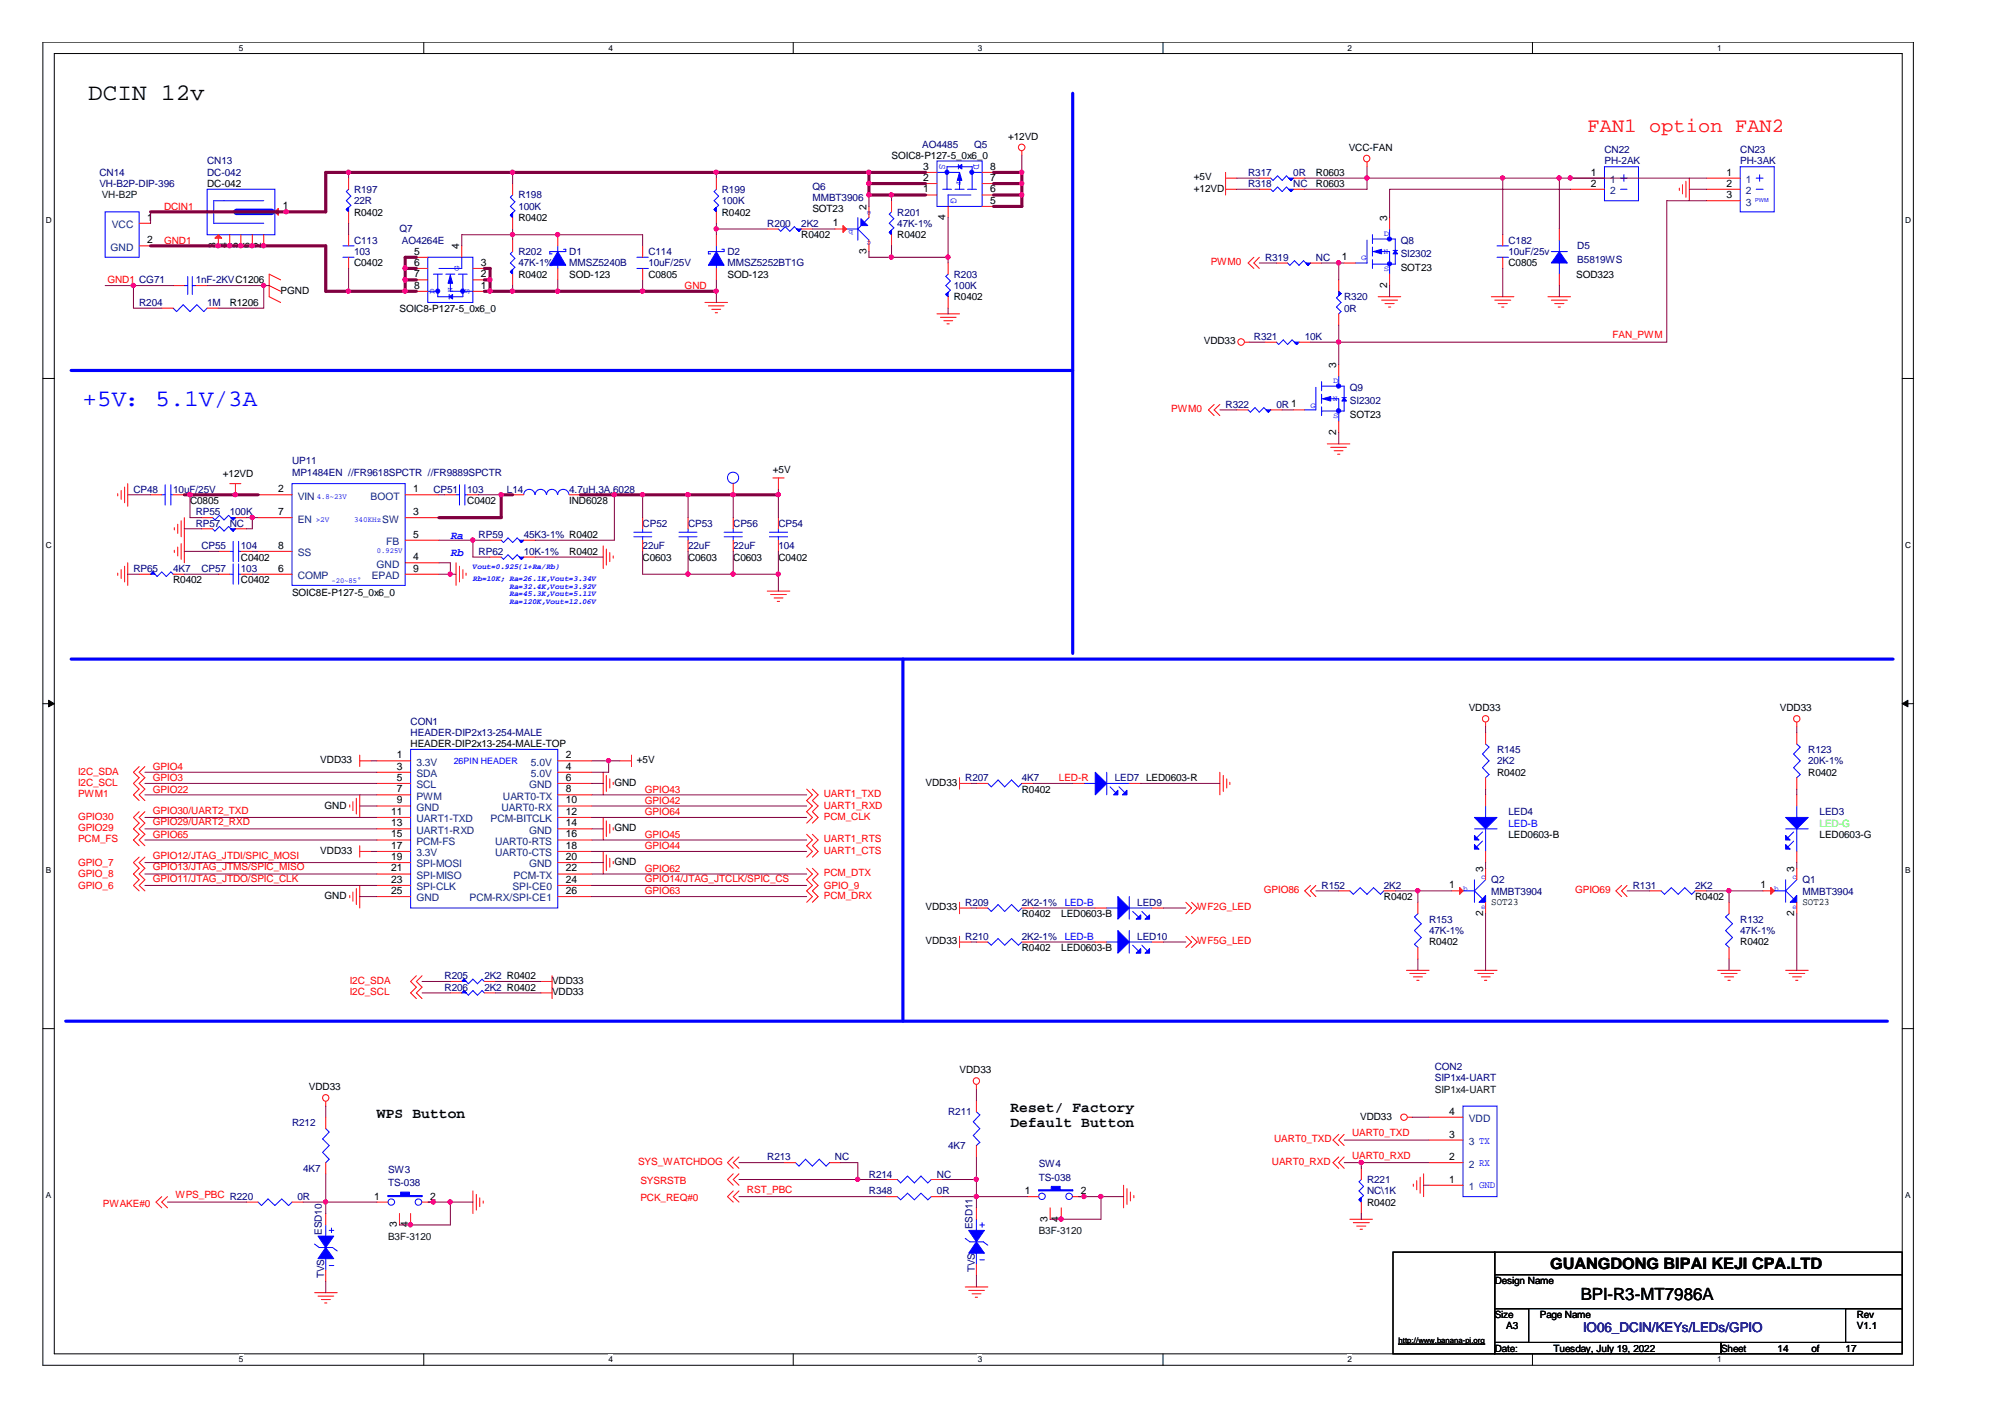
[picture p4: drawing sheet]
<svg xmlns="http://www.w3.org/2000/svg" width="297mm" height="210mm" viewBox="0 0 297 210" stroke-linecap="round" stroke-linejoin="round" font-family="sans-serif">
<defs><g id="words">
<text font-size="3.5" x="13.1" y="14.9">DCIN 12v</text>
<text font-size="3.5" fill="#00f" x="12.2" y="60.1">+5V：5.1V/3A</text>
<text font-size="3" fill="#f00" x="235.2" y="19.6">FAN1 option FAN2</text>
<text font-size="2.5" x="234.2" y="192.5">BPI-R3-MT7986A</text>
<text font-size="2.3" x="229.7" y="188">GUANGDONG BIPAI KEJI CPA.LTD</text>
<g font-size="2.2">
<text x="55.8" y="165.6">WPS Button</text>
<text x="149.7" y="164.8">Reset/ Factory</text>
<text x="149.7" y="166.9">Default Button</text>
</g>
<text font-size="2" fill="#000080" x="234.5" y="197.3">IO06_DCIN/KEYs/LEDs/GPIO</text>
<g font-size="1.7" fill="#00f">
<text x="66.7" y="82.3">Rb</text>
<text x="66.7" y="79.8">Ra</text>
</g>
<g font-size="1.5">
<text x="132.1" y="23.6">SOIC8-P127-5_0x6_0</text>
<text x="149.4" y="20.7">+12VD</text>
<text x="199.8" y="22.4">VCC-FAN</text>
<text x="30.7" y="27.7">DC-042</text>
<text x="136.8" y="28.5">1</text>
<text x="136.8" y="26.8">2</text>
<text x="136.8" y="25.2">3</text>
<text x="146.7" y="28.5">6</text>
<text x="146.7" y="26.8">7</text>
<text x="146.7" y="25.2">8</text>
<text x="176.9" y="26.7">+5V</text>
<text x="176.9" y="28.4">+12VD</text>
<text x="194.9" y="26">R0603</text>
<text x="194.9" y="27.7">R0603</text>
<text x="235.7" y="26">1</text>
<text x="235.7" y="27.7">2</text>
<text x="255.8" y="26">1</text>
<text x="255.8" y="27.7">2</text>
<text x="255.8" y="29.4">3</text>
<text x="21.8" y="32.7">1</text>
<text x="41.9" y="31">1</text>
<text x="52.5" y="31.9">R0402</text>
<text x="76.8" y="32.7">R0402</text>
<text x="106.9" y="31.9">R0402</text>
<text x="118.7" y="35.3">R0402</text>
<text x="120.4" y="31.4">SOT23</text>
<text x="123.4" y="33.5">1</text>
<text x="128.4" y="31" transform="rotate(-90 128.4 31)">2</text>
<text x="132.9" y="35.3">R0402</text>
<text x="140.1" y="32.6" transform="rotate(-90 140.1 32.6)">4</text>
<text x="146.7" y="30.2">5</text>
<text x="205.5" y="32.7" transform="rotate(-90 205.5 32.7)">3</text>
<text x="21.8" y="36">2</text>
<text x="32" y="36.8" transform="rotate(-90 32 36.8)">3</text>
<text x="33.7" y="36.8" transform="rotate(-90 33.7 36.8)">4</text>
<text x="35.3" y="36.8" transform="rotate(-90 35.3 36.8)">5</text>
<text x="37" y="36.8" transform="rotate(-90 37 36.8)">6</text>
<text x="38.7" y="36.8" transform="rotate(-90 38.7 36.8)">2</text>
<text x="52.5" y="39.5">C0402</text>
<text x="61.3" y="37.7">5</text>
<text x="61.3" y="39.4">6</text>
<text x="61.3" y="41.1">7</text>
<text x="68" y="36.9" transform="rotate(-90 68 36.9)">4</text>
<text x="71.2" y="41.1">2</text>
<text x="71.2" y="39.4">3</text>
<text x="76.8" y="41.1">R0402</text>
<text x="84.3" y="41.1">SOD-123</text>
<text x="96.1" y="41.1">C0805</text>
<text x="107.8" y="41.1">SOD-123</text>
<text x="128.4" y="37.6" transform="rotate(-90 128.4 37.6)">3</text>
<text x="198.8" y="38.6">1</text>
<text x="207.5" y="40.1">SOT23</text>
<text x="223.5" y="39.5">C0805</text>
<text x="233.5" y="41.1">SOD323</text>
<text x="34" y="45.3">R1206</text>
<text x="41.6" y="43.5">PGND</text>
<text x="59.2" y="46.2">SOIC8-P127-5_0x6_0</text>
<text x="61.3" y="42.8">8</text>
<text x="71.2" y="42.8">1</text>
<text x="141.3" y="44.5">R0402</text>
<text x="205.5" y="42.6" transform="rotate(-90 205.5 42.6)">2</text>
<text x="178.4" y="51">VDD33</text>
<text x="198" y="54.5" transform="rotate(-90 198 54.5)">3</text>
<text x="198" y="64.4" transform="rotate(-90 198 64.4)">2</text>
<text x="200" y="61.9">SOT23</text>
<text x="33" y="70.6">+12VD</text>
<text x="114.5" y="70.1">+5V</text>
<text x="28.2" y="74.6">C0805</text>
<text x="41.2" y="72.9">2</text>
<text x="41.2" y="76.3">7</text>
<text x="61.2" y="76.3">3</text>
<text x="61.2" y="72.9">1</text>
<text x="69.2" y="74.6">C0402</text>
<text x="84.3" y="74.6">IND6028</text>
<text x="35.7" y="83">C0402</text>
<text x="41.2" y="81.3">8</text>
<text x="61.2" y="79.6">5</text>
<text x="61.2" y="83">4</text>
<text x="84.3" y="82.2">R0402</text>
<text x="95.2" y="83">C0603</text>
<text x="101.9" y="83">C0603</text>
<text x="108.6" y="83">C0603</text>
<text x="115.3" y="83">C0402</text>
<text x="25.7" y="86.4">R0402</text>
<text x="35.7" y="86.4">C0402</text>
<text x="41.2" y="84.7">6</text>
<text x="43.3" y="88.2">SOIC8E-P127-5_0x6_0</text>
<text x="61.2" y="84.7">9</text>
<text x="217.6" y="105.3">VDD33</text>
<text x="263.7" y="105.3">VDD33</text>
<text x="47.5" y="113">VDD33</text>
<text x="58.8" y="112.3">1</text>
<text x="60.8" y="110.7">HEADER-DIP2x13-254-MALE-TOP</text>
<text x="83.8" y="112.3">2</text>
<text x="94.4" y="113">+5V</text>
<text x="48.1" y="119.8">GND</text>
<text x="58.8" y="114">3</text>
<text x="58.8" y="115.7">5</text>
<text x="58.8" y="117.4">7</text>
<text x="58.8" y="119">9</text>
<text x="83.8" y="117.4">8</text>
<text x="83.8" y="114">4</text>
<text x="83.8" y="115.7">6</text>
<text x="83.8" y="119">10</text>
<text x="91" y="116.4">GND</text>
<text x="137.1" y="116.4">VDD33</text>
<text x="151.4" y="117.4">R0402</text>
<text x="221.8" y="114.9">R0402</text>
<text x="267.9" y="114.9">R0402</text>
<text x="58" y="120.7">11</text>
<text x="58" y="122.4">13</text>
<text x="58" y="124.1">15</text>
<text x="58" y="125.7">17</text>
<text x="83.8" y="120.7">12</text>
<text x="83.8" y="122.4">14</text>
<text x="83.8" y="124.1">16</text>
<text x="83.8" y="125.7">18</text>
<text x="91" y="123.1">GND</text>
<text x="223.5" y="124.1">LED0603-B</text>
<text x="269.6" y="124.1">LED0603-G</text>
<text x="47.5" y="126.5">VDD33</text>
<text x="58" y="127.4">19</text>
<text x="58" y="129.1">21</text>
<text x="58" y="130.8">23</text>
<text x="83.8" y="127.4">20</text>
<text x="83.8" y="129.1">22</text>
<text x="83.8" y="130.8">24</text>
<text x="91" y="128.2">GND</text>
<text x="214.7" y="131.6">1</text>
<text x="219.7" y="129.1" transform="rotate(-90 219.7 129.1)">3</text>
<text x="260.8" y="131.6">1</text>
<text x="265.8" y="129.1" transform="rotate(-90 265.8 129.1)">3</text>
<text x="48.1" y="133.2">GND</text>
<text x="58" y="132.4">25</text>
<text x="83.8" y="132.4">26</text>
<text x="137.1" y="134.8">VDD33</text>
<text x="151.4" y="135.9">R0402</text>
<text x="157.2" y="135.9">LED0603-B</text>
<text x="205" y="133.3">R0402</text>
<text x="219.7" y="135.7" transform="rotate(-90 219.7 135.7)">2</text>
<text x="220.9" y="134">SOT23</text>
<text x="251.1" y="133.3">R0402</text>
<text x="265.8" y="135.7" transform="rotate(-90 265.8 135.7)">2</text>
<text x="267" y="134">SOT23</text>
<text x="137.1" y="139.9">VDD33</text>
<text x="151.4" y="140.9">R0402</text>
<text x="157.2" y="140.9">LED0603-B</text>
<text x="211.7" y="140.1">R0402</text>
<text x="257.8" y="140.1">R0402</text>
<text x="81.8" y="145.7">VDD33</text>
<text x="81.8" y="147.4">VDD33</text>
<text x="45.8" y="161.5">VDD33</text>
<text x="142.2" y="159">VDD33</text>
<text x="201.5" y="165.9">VDD33</text>
<text x="214.7" y="165.1">4</text>
<text x="214.7" y="171.8">2</text>
<text x="214.7" y="168.5">3</text>
<text x="55.5" y="177.7">1</text>
<text x="63.7" y="177.7">2</text>
<text x="151.8" y="176.9">1</text>
<text x="160.1" y="176.9">2</text>
<text x="202.5" y="178.6">R0402</text>
<text x="214.7" y="175.2">1</text>
<text x="58.8" y="181.8" transform="rotate(-90 58.8 181.8)">3</text>
<text x="60.5" y="181.8" transform="rotate(-90 60.5 181.8)">4</text>
<text x="155.2" y="180.9" transform="rotate(-90 155.2 180.9)">3</text>
<text x="156.8" y="180.9" transform="rotate(-90 156.8 180.9)">4</text>
<text x="221.4" y="190.2">Design Name</text>
<text x="221.4" y="195.2">Size</text>
<text x="223.1" y="196.9">A3</text>
<text x="228.1" y="195.2">Page Name</text>
<text x="275.1" y="195.2">Rev</text>
<text x="275.1" y="196.9">V1.1</text>
<text x="221.4" y="200.2">Date:</text>
<text x="230.2" y="200.2">Tuesday, July 19, 2022</text>
<text x="255" y="200.2">Sheet</text>
<text x="263.4" y="200.2">14</text>
<text x="268.4" y="200.2">of</text>
<text x="273.4" y="200.2">17</text>
</g>
<g font-size="1.5" fill="#000080">
<text x="136.6" y="21.9">AO4485</text>
<text x="144.3" y="21.9">Q5</text>
<text x="237.7" y="22.7">CN22</text>
<text x="257.8" y="22.7">CN23</text>
<text x="14.7" y="26">CN14</text>
<text x="14.7" y="27.7">VH-B2P-DIP-396</text>
<text x="30.7" y="24.4">CN13</text>
<text x="30.7" y="26">DC-042</text>
<text x="52.5" y="28.5">R197</text>
<text x="76.8" y="29.4">R198</text>
<text x="106.9" y="28.5">R199</text>
<text x="120.4" y="28.1">Q6</text>
<text x="120.4" y="29.7">MMBT3906</text>
<text x="184.9" y="26">R317</text>
<text x="184.9" y="27.7">R318</text>
<text x="191.6" y="26">0R</text>
<text x="191.6" y="27.7">NC</text>
<text x="237.7" y="24.4">PH-2AK</text>
<text x="257.8" y="24.4">PH-3AK</text>
<text x="52.5" y="30.2">22R</text>
<text x="59.2" y="34.4">Q7</text>
<text x="76.8" y="31.1">100K</text>
<text x="106.9" y="30.2">100K</text>
<text x="113.7" y="33.6">R200</text>
<text x="118.7" y="33.6">2K2</text>
<text x="132.9" y="31.9">R201</text>
<text x="132.9" y="33.6">47K-1%</text>
<text x="29" y="42">1nF-2KVC1206</text>
<text x="52.5" y="36.1">C113</text>
<text x="52.5" y="37.8">103</text>
<text x="59.5" y="36.1">AO4264E</text>
<text x="76.8" y="37.8">R202</text>
<text x="76.8" y="39.5">47K-1%</text>
<text x="84.3" y="37.8">D1</text>
<text x="84.3" y="39.5">MMSZ5240B</text>
<text x="96.1" y="37.8">C114</text>
<text x="96.1" y="39.5">10uF/25V</text>
<text x="107.8" y="37.8">D2</text>
<text x="107.8" y="39.5">MMSZ5252BT1G</text>
<text x="141.3" y="41.1">R203</text>
<text x="187.4" y="38.6">R319</text>
<text x="194.9" y="38.6">NC</text>
<text x="207.5" y="36.1">Q8</text>
<text x="207.5" y="38.1">SI2302</text>
<text x="223.5" y="36.1">C182</text>
<text x="223.5" y="37.8">10uF/25v</text>
<text x="233.7" y="36.9">D5</text>
<text x="233.7" y="39">B5819WS</text>
<text x="20.6" y="45.3">R204</text>
<text x="30.7" y="45.3">1M</text>
<text x="141.3" y="42.8">100K</text>
<text x="199.1" y="44.5">R320</text>
<text x="199.1" y="46.2">0R</text>
<text x="185.8" y="50.3">R321</text>
<text x="193.3" y="50.3">10K</text>
<text x="200" y="57.9">Q9</text>
<text x="200" y="59.9">SI2302</text>
<text x="181.6" y="60.4">R322</text>
<text x="189.1" y="60.4">0R 1</text>
<text x="43.3" y="68.8">UP11</text>
<text x="43.3" y="70.5">MP1484EN //FR9618SPCTR //FR9889SPCTR</text>
<text x="19.8" y="73">CP48</text>
<text x="25.7" y="73">10uF/25V</text>
<text x="29" y="76.3">RP55</text>
<text x="34" y="76.3">100K</text>
<text x="64.2" y="73">CP51</text>
<text x="69.2" y="73">103</text>
<text x="75.1" y="73">L14</text>
<text x="84.3" y="73">4.7uH,3A,6028</text>
<text x="29" y="78">RP57</text>
<text x="29.8" y="81.4">CP55</text>
<text x="34" y="78">NC</text>
<text x="35.7" y="81.4">104</text>
<text x="70.9" y="82.2">RP62</text>
<text x="70.9" y="79.7">RP59</text>
<text x="77.6" y="82.2">10K-1%</text>
<text x="77.6" y="79.7">45K3-1% R0402</text>
<text x="95.2" y="78">CP52</text>
<text x="95.2" y="81.4">22uF</text>
<text x="101.9" y="78">CP53</text>
<text x="101.9" y="81.4">22uF</text>
<text x="108.6" y="78">CP56</text>
<text x="108.6" y="81.4">22uF</text>
<text x="115.3" y="78">CP54</text>
<text x="115.3" y="81.4">104</text>
<text x="19.8" y="84.7">RP65</text>
<text x="25.7" y="84.7">4K7</text>
<text x="29.8" y="84.7">CP57</text>
<text x="35.7" y="84.7">103</text>
<text x="60.8" y="107.4">CON1</text>
<text x="60.8" y="109">HEADER-DIP2x13-254-MALE</text>
<text x="221.8" y="111.6">R145</text>
<text x="221.8" y="113.2">2K2</text>
<text x="267.9" y="111.6">R123</text>
<text x="267.9" y="113.2">20K-1%</text>
<text x="143" y="115.8">R207</text>
<text x="151.4" y="115.8">4K7</text>
<text x="165.1" y="115.8">LED7 LED0603-R</text>
<text x="223.5" y="120.7">LED4</text>
<text x="269.6" y="120.7">LED3</text>
<text x="195.8" y="131.7">R152</text>
<text x="205" y="131.7">2K2</text>
<text x="220.9" y="130.8">Q2</text>
<text x="241.9" y="131.7">R131</text>
<text x="251.1" y="131.7">2K2</text>
<text x="267" y="130.8">Q1</text>
<text x="143" y="134.2">R209</text>
<text x="151.4" y="134.2">2K2-1%</text>
<text x="168.5" y="134.2">LED9</text>
<text x="211.7" y="136.7">R153</text>
<text x="220.9" y="132.5">MMBT3904</text>
<text x="257.8" y="136.7">R132</text>
<text x="267" y="132.5">MMBT3904</text>
<text x="143" y="139.2">R210</text>
<text x="151.4" y="139.2">2K2-1%</text>
<text x="168.5" y="139.2">LED10</text>
<text x="211.7" y="138.4">47K-1%</text>
<text x="257.8" y="138.4">47K-1%</text>
<text x="65.9" y="145.1">R205</text>
<text x="65.9" y="146.7">R206</text>
<text x="71.8" y="145.1">2K2 R0402</text>
<text x="71.8" y="146.7">2K2 R0402</text>
<text x="212.6" y="158.5">CON2</text>
<text x="212.6" y="160.2">SIP1x4-UART</text>
<text x="43.3" y="166.8">R212</text>
<text x="140.5" y="165.2">R211</text>
<text x="44.9" y="173.6">4K7</text>
<text x="57.5" y="173.8">SW3</text>
<text x="113.7" y="171.9">R213</text>
<text x="123.7" y="171.9">NC</text>
<text x="140.5" y="170.2">4K7</text>
<text x="153.9" y="172.9">SW4</text>
<text x="44.1" y="177.8">0R</text>
<text x="57.5" y="175.7">TS-038</text>
<text x="128.7" y="174.4">R214</text>
<text x="128.7" y="176.9">R348</text>
<text x="138.8" y="174.4">NC</text>
<text x="138.8" y="176.9">0R</text>
<text x="153.9" y="174.9">TS-038</text>
<text x="202.5" y="175.2">R221</text>
<text x="202.5" y="176.9">NC\1K</text>
<text x="47.7" y="182.9" transform="rotate(-90 47.7 182.9)">ESD10</text>
<text x="144.1" y="182.1" transform="rotate(-90 144.1 182.1)">ESD11</text>
<text x="48" y="189.3" transform="rotate(-90 48 189.3)">TVS</text>
<text x="144.4" y="188.5" transform="rotate(-90 144.4 188.5)">TVS</text>
</g>
<g font-size="1.5" fill="#004000">
<text x="15.1" y="29.4">VH-B2P</text>
<text x="212.6" y="161.9">SIP1x4-UART</text>
<text x="57.5" y="183.6">B3F-3120</text>
<text x="153.9" y="182.8">B3F-3120</text>
</g>
<g font-size="1.5" fill="#00f">
<text x="139.2" y="24.4" transform="rotate(90 139.2 24.4)">S</text>
<text x="140.9" y="29.4" transform="rotate(90 140.9 29.4)">G</text>
<text x="144.2" y="24.4" transform="rotate(90 144.2 24.4)">D</text>
<text x="223.5" y="122.4">LED-B</text>
<text x="157.7" y="134.2">LED-B</text>
<text x="157.7" y="139.2">LED-B</text>
</g>
<g font-size="1.5" fill="#004080">
<text x="238.5" y="27.1">1</text>
<text x="238.5" y="28.8">2</text>
<text x="258.7" y="27.1">1</text>
<text x="258.7" y="28.8">2</text>
<text x="16.6" y="33.8">VCC</text>
<text x="258.7" y="30.5">3</text>
<text x="16.4" y="37.1">GND</text>
<text x="44.1" y="74">VIN</text>
<text x="44.1" y="77.4">EN</text>
<text x="54.9" y="74">BOOT</text>
<text x="56.6" y="77.4">SW</text>
<text x="44.1" y="82.4">SS</text>
<text x="57.2" y="80.7">FB</text>
<text x="44.1" y="85.8">COMP</text>
<text x="55.1" y="85.8">EPAD</text>
<text x="55.8" y="84.1">GND</text>
<text x="61.7" y="113.4">3.3V</text>
<text x="78.7" y="113.4">5.0V</text>
<text x="61.7" y="115.1">SDA</text>
<text x="61.7" y="116.8">SCL</text>
<text x="61.7" y="118.5">PWM</text>
<text x="74.5" y="118.5">UART0-TX</text>
<text x="78.4" y="116.8">GND</text>
<text x="78.7" y="115.1">5.0V</text>
<text x="61.7" y="120.1">GND</text>
<text x="61.7" y="121.8">UART1-TXD</text>
<text x="61.7" y="123.5">UART1-RXD</text>
<text x="61.7" y="125.2">PCM-FS</text>
<text x="72.7" y="121.8">PCM-BITCLK</text>
<text x="73.4" y="125.2">UART0-RTS</text>
<text x="74.3" y="120.1">UART0-RX</text>
<text x="78.4" y="123.5">GND</text>
<text x="61.7" y="126.8">3.3V</text>
<text x="61.7" y="128.5">SPI-MOSI</text>
<text x="61.7" y="130.2">SPI-MISO</text>
<text x="61.7" y="131.9">SPI-CLK</text>
<text x="73.4" y="126.8">UART0-CTS</text>
<text x="75.9" y="131.9">SPI-CE0</text>
<text x="76.1" y="130.2">PCM-TX</text>
<text x="78.4" y="128.5">GND</text>
<text x="61.7" y="133.5">GND</text>
<text x="69.6" y="133.5">PCM-RX/SPI-CE1</text>
<text x="217.6" y="166.2">VDD</text>
<text x="217.6" y="172.9">2 RX</text>
<text x="217.6" y="169.6">3 TX</text>
<text x="217.6" y="176.3">1 GND</text>
</g>
<g font-size="1.5" fill="#f00">
<text x="24.3" y="31">DCIN1</text>
<text x="15.9" y="42">GND1 CG71</text>
<text x="24.3" y="36.1">GND1</text>
<text x="179.4" y="39.3">PWM0</text>
<text x="101.4" y="42.8">GND</text>
<text x="238.9" y="50.1">FAN_PWM</text>
<text x="173.5" y="61.1">PWM0</text>
<text x="11.6" y="114.7">I2C_SDA</text>
<text x="11.6" y="116.4">I2C_SCL</text>
<text x="11.6" y="118.1">PWM1</text>
<text x="22.6" y="114.1">GPIO4</text>
<text x="22.6" y="115.7">GPIO3</text>
<text x="22.6" y="117.4">GPIO22</text>
<text x="95.5" y="117.4">GPIO43</text>
<text x="95.5" y="119.1">GPIO42</text>
<text x="122" y="118.1">UART1_TXD</text>
<text x="122" y="119.8">UART1_RXD</text>
<text x="156.9" y="115.8">LED-R</text>
<text x="11.6" y="121.4">GPIO30</text>
<text x="11.6" y="123.1">GPIO29</text>
<text x="11.6" y="124.8">PCM_FS</text>
<text x="22.6" y="120.5">GPIO30/UART2_TXD</text>
<text x="22.6" y="122.2">GPIO29/UART2_RXD</text>
<text x="22.6" y="124.1">GPIO65</text>
<text x="95.5" y="120.7">GPIO64</text>
<text x="95.5" y="124.1">GPIO45</text>
<text x="95.5" y="125.8">GPIO44</text>
<text x="122" y="121.4">PCM_CLK</text>
<text x="122" y="124.8">UART1_RTS</text>
<text x="11.6" y="131.7">GPIO_6</text>
<text x="11.6" y="130">GPIO_8</text>
<text x="11.6" y="128.3">GPIO_7</text>
<text x="22.6" y="130.6">GPIO11/JTAG_JTDO/SPIC_CLK</text>
<text x="22.6" y="128.9">GPIO13/JTAG_JTMS/SPIC_MISO</text>
<text x="22.6" y="127.2">GPIO12/JTAG_JTDI/SPIC_MOSI</text>
<text x="95.5" y="130.6">GPIO14/JTAG_JTCLK/SPIC_CS</text>
<text x="95.5" y="129.1">GPIO62</text>
<text x="122" y="126.5">UART1_CTS</text>
<text x="122" y="131.7">GPIO_9</text>
<text x="122" y="129.8">PCM_DTX</text>
<text x="95.5" y="132.5">GPIO63</text>
<text x="122" y="133.2">PCM_DRX</text>
<text x="177.4" y="134.8">WF2G_LED</text>
<text x="187.2" y="132.3">GPIO86</text>
<text x="233.3" y="132.3">GPIO69</text>
<text x="177.4" y="139.9">WF5G_LED</text>
<text x="51.8" y="145.7">I2C_SDA</text>
<text x="51.8" y="147.4">I2C_SCL</text>
<text x="94.5" y="172.6">SYS_WATCHDOG</text>
<text x="188.4" y="172.6">UART0_RXD</text>
<text x="188.8" y="169.2">UART0_TXD</text>
<text x="200.3" y="168.3">UART0_TXD</text>
<text x="200.3" y="171.7">UART0_RXD</text>
<text x="15.2" y="178.8">PWAKE#0</text>
<text x="26" y="177.5">WPS_PBC R220</text>
<text x="94.9" y="175.4">SYSRSTB</text>
<text x="94.9" y="177.9">PCK_REQ#0</text>
<text x="110.7" y="176.7">RST_PBC</text>
</g>
<text font-size="1.5" fill="#0f0" x="269.6" y="122.4">LED-G</text>
<text font-size="1.3" fill="#00f" x="67.2" y="113.2">26PIN HEADER</text>
<g font-size="1.2">
<text x="35.4" y="7.5">5</text>
<text x="90.1" y="7.5">4</text>
<text x="144.9" y="7.5">3</text>
<text x="199.6" y="7.5">2</text>
<text x="254.4" y="7.5">1</text>
<text x="6.8" y="33.1">D</text>
<text x="282.2" y="33.1">D</text>
<text x="6.8" y="81.2">C</text>
<text x="282.2" y="81.2">C</text>
<text x="6.8" y="129.4">B</text>
<text x="282.2" y="129.4">B</text>
<text x="6.8" y="177.5">A</text>
<text x="282.2" y="177.5">A</text>
<text x="35.4" y="201.8">5</text>
<text x="90.1" y="201.8">4</text>
<text x="144.9" y="201.8">3</text>
<text x="199.6" y="201.8">2</text>
<text x="254.4" y="201.8">1</text>
</g>
<g font-size="1.1" fill="#00f">
<text x="141.7" y="26.9" transform="rotate(90 141.7 26.9)">P</text>
<text x="126.4" y="34" transform="rotate(-180 126.4 34)">b</text>
<text x="129.1" y="35.7" transform="rotate(-180 129.1 35.7)">c</text>
<text x="129.1" y="31.3" transform="rotate(-180 129.1 31.3)">e</text>
<text x="205" y="34.9">D</text>
<text x="68" y="40.1" transform="rotate(-90 68 40.1)">G</text>
<text x="201.7" y="38.6">G</text>
<text x="205" y="40.1">S</text>
<text x="205" y="37.6">N</text>
<text x="64.3" y="43.5" transform="rotate(-90 64.3 43.5)">D</text>
<text x="67" y="43.3" transform="rotate(-90 67 43.3)">N</text>
<text x="69.6" y="43.5" transform="rotate(-90 69.6 43.5)">S</text>
<text x="197.5" y="56.7">D</text>
<text x="197.5" y="59.4">N</text>
<text x="194.1" y="60.4">G</text>
<text x="197.5" y="61.9">S</text>
<text x="46.8" y="77.3">&gt;2V</text>
<text x="46.9" y="73.9">4.8~23V</text>
<text x="52.5" y="77.3">340KHz</text>
<text x="55.8" y="81.8">0.925V</text>
<text x="49.1" y="86.4">-20~85°</text>
<text x="70.1" y="86">Rb=10K; Ra=26.1K,Vout=3.34V</text>
<text x="70.1" y="84.3">Vout=0.925(1+Ra/Rb)</text>
<text x="75.5" y="87.2">Ra=32.4K,Vout=3.92V</text>
<text x="75.5" y="88.3">Ra=45.3K,Vout=5.11V</text>
<text x="75.5" y="89.5">Ra=120K,Vout=12.06V</text>
<text x="216.7" y="132">b</text>
<text x="219.5" y="130.3">c</text>
<text x="262.8" y="132">b</text>
<text x="265.6" y="130.3">c</text>
<text x="219.5" y="134.6">e</text>
<text x="265.6" y="134.6">e</text>
</g>
<text font-size="1.1" x="207.2" y="199">http://www.banana-pi.org</text>
<text font-size=".8" fill="#00f" x="260" y="30">PWM</text>
</g></defs>
<path d="M6.3 6.2h277.2v196h-277.2zM8 7.9h273.8v192.6h-273.8z" fill="none" stroke="#000" stroke-width=".15"/>
<g fill="#fff">
<path d="M35.4 6.4h.6v1.4h-.6z"/>
<path d="M35.4 200.7h.6v1.4h-.6z"/>
</g>
<path d="M62.8 6.2v1.7M62.8 200.5v1.7" fill="none" stroke="#000" stroke-width=".15"/>
<g fill="#fff">
<path d="M90.1 6.4h.7v1.4h-.7z"/>
<path d="M90.1 200.7h.7v1.4h-.7z"/>
</g>
<path d="M117.5 6.2v1.7M117.5 200.5v1.7" fill="none" stroke="#000" stroke-width=".15"/>
<g fill="#fff">
<path d="M144.9 6.4h.6v1.4h-.6z"/>
<path d="M144.9 200.7h.6v1.4h-.6z"/>
</g>
<path d="M172.3 6.2v1.7M172.3 200.5v1.7" fill="none" stroke="#000" stroke-width=".15"/>
<g fill="#fff">
<path d="M199.6 6.4h.7v1.4h-.7z"/>
<path d="M199.6 200.7h.7v1.4h-.7z"/>
</g>
<path d="M227 6.2v1.7M227 200.5v1.7" fill="none" stroke="#000" stroke-width=".15"/>
<g fill="#fff">
<path d="M254.4 6.4h.6v1.4h-.6z"/>
<path d="M254.4 200.7h.6v1.4h-.6z"/>
<path d="M6.8 31.9h.8v1.4h-.8z"/>
<path d="M282.2 31.9h.9v1.4h-.9z"/>
<path d="M6.8 80.1h.8v1.4h-.8z"/>
<path d="M282.2 80.1h.9v1.4h-.9z"/>
</g>
<path d="M6.3 56.1h1.7M281.8 56.1h1.7" fill="none" stroke="#000" stroke-width=".15"/>
<g fill="#fff">
<path d="M6.8 128.2h.7v1.4h-.7z"/>
<path d="M282.2 128.2h.8v1.4h-.8z"/>
</g>
<path d="M6.3 104.2h1.7M281.8 104.2h1.7" fill="none" stroke="#000" stroke-width=".15"/>
<g fill="#000" stroke="#000" stroke-width=".15">
<path d="M7.2 103.7l.8 .5-.8 .5z" fill-rule="evenodd"/>
<path d="M281.8 104.2l.9-.5v1z" fill-rule="evenodd"/>
</g>
<g fill="#fff">
<path d="M6.8 176.4h.7v1.4h-.7z"/>
<path d="M282.2 176.4h.8v1.4h-.8z"/>
</g>
<path d="M6.3 152.4h1.7M281.8 152.4h1.7M206.4 185.5h15v15h-15zM221.4 185.5h60.4v3.3h-60.4zM221.4 188.8h60.4v5.1h-60.4zM221.4 193.9h5.1v5h-5.1zM221.4 198.9h33.6v1.6h-33.6zM255 198.9h26.8v1.6h-26.8zM273.4 193.9h8.4v5h-8.4z" fill="none" stroke="#000" stroke-width=".15"/>
<path d="M158.9 13.8v83M10.5 54.9h148.4M10.5 97.6h270M133.8 97.6v53.7M9.7 151.3h269.9" fill="none" stroke="#00f" stroke-width=".47"/>
<g fill="none" stroke="#f00" stroke-width=".15">
<path d="M20.6 36.4h1.7M20.6 33.1h1.7M32.3 34.8v1.6M34 34.8v1.6M35.7 34.8v1.6M37.4 34.8v1.6M39.1 34.8v1.6M40.7 31.4h1.7M51.6 26.4v1.6M51.6 31.4v1.7M51.6 34.8v1.6M51.6 38.1v1.7"/>
<path d="M61.7 39.8h1.7M61.7 38.1h1.7M68.4 36.4v1.7M70.1 39.8h1.7M75.9 27.2v1.7M75.9 32.2v1.7M75.9 35.6v1.7M82.6 34.8v1.6M82.6 39.8v1.7M95.2 36.4v1.7M95.2 39.8v1.7M106.1 26.4v1.6"/>
<path d="M106.1 31.4v1.7M106.1 34.8v1.6M106.1 39.8v1.7M113.7 33.9h1.6M118.7 33.9h1.7M123.7 33.9h1.7M128.7 30.6v1.6M128.7 35.6v1.7M132.1 29.7v1.7M132.1 34.8v1.6M137.1 28.9h1.7M137.1 27.2h1.7"/>
<path d="M137.1 25.5h1.7M140.5 30.6v1.6M140.5 39v1.6M145.5 28.9h1.7M145.5 27.2h1.7M145.5 25.5h1.7M145.5 30.6h1.7M151.4 22.4v.6M181.6 26.4h1.6M181.6 25.5v3.4M181.6 28h1.6M185.8 38.1l-.9 .9 .9 .8"/>
<path d="M186.6 26.4h1.7M186.6 28h1.7M186.6 38.1l-.8 .9 .8 .8M189.1 39h1.7M191.6 26.4h1.7M191.6 28h1.7M194.1 39h1.7M199.1 39h1.7M202.5 24v.7M205.9 32.2v1.7M222.6 34.8v1.6M222.6 38.1v1.7"/>
<path d="M231 33.9v1.7M232.7 26.4h5M232.7 28h5M248.8 27.9v.3M249.3 27.4v1.3M249.8 26.9v2.3M250.3 26.4v3.3M252.8 26.4h5M252.8 28h5M252.8 29.7h5M24 45.6h1.7M25.7 42.3h1.6"/>
<path d="M29 42.3h1.7M30.7 45.6h1.6M39.9 42.3l1.7 .9M41.6 41.5l-1.7-.9v3.4l1.7 .8M61.7 41.5h1.7M61.7 43.2h1.7M70.1 41.5h1.7M70.1 43.2h1.7M75.9 40.6v1.7M104.4 44.8h3.4M104.9 45.3h2.4M105.5 45.8h1.3"/>
<path d="M106 46.3h.3M138.8 46.5h3.4M139.3 47h2.3M139.8 47.5h1.3M140.3 48h.3M140.5 44v1.6M179.9 59.9l-.9 .8 .9 .9M180.7 59.9l-.8 .8 .8 .9M184.4 50.7h.7M187.4 50.7h1.7M192.4 50.7h1.7M198.3 41.5v1.7"/>
<path d="M198.3 46.5v1.6M198.3 54v1.7M204.2 44h3.3M204.7 44.5h2.4M205.2 45h1.3M205.7 45.5h.3M205.9 40.6v1.7M220.9 44h3.4M221.4 44.5h2.4M222 45h1.3M222.5 45.5h.3M229.3 44h3.4"/>
<path d="M229.8 44.5h2.4M230.3 45h1.4M230.8 45.5h.4M231 40.6v1.7M17.4 73.1v.4M17.9 72.7v1.3M18.5 72.2v2.3M18.9 71.6v3.4M22.3 73.3h1.7M25.7 73.3h1.6M25.8 78.2v.3M26.3 77.7v1.3"/>
<path d="M26.8 77.1v2.4M27.3 76.7v6.7M29.8 78.3h1.7M29.8 76.7h1.7M34 71.6h1.7M34.9 71.6v1.7M34.9 78.3h1.6M34.9 76.7h1.6M38.2 73.3h5.1M38.2 76.7h5.1M60 73.3h5M60 76.7h5"/>
<path d="M65.9 73.3h1.7M69.2 73.3h1.7M75.9 73.3h1.7M84.3 73.3h1.7M95.2 76.7v1.6M101.9 76.7v1.6M108.6 71.6v1.7M108.6 76.7v1.6M114.5 70.8h1.7M115.3 70.8v1.7M115.3 76.7v1.6M183.2 60.7h1.7"/>
<path d="M188.3 60.7h1.6M191.6 60.7h1.7M196.6 65.8h3.4M197.1 66.3h2.4M197.7 66.8h1.3M198.2 67.3h.3M198.3 62.4v1.7M17.4 84.9v.3M17.9 84.4v1.3M18.5 83.9v2.3M18.9 83.4v3.3M20.6 85.1h1.7"/>
<path d="M25.7 85.1h1.6M25.8 81.5v.3M26.3 81v1.4M26.8 80.5v2.4M32.3 85.1h1.7M32.3 81.7h1.7M35.7 85.1h1.7M35.7 81.7h1.7M38.2 85.1h5.1M38.2 81.7h5.1M60 85.1h5M60 80h5"/>
<path d="M60 83.4h5M67.6 83.4v3.3M68.1 83.9v2.3M68.6 84.4v1.3M69 84.9v.3M72.6 82.5h1.7M72.6 80h1.7M77.6 82.5h1.7M77.6 80h1.7M89.4 80.9v3.3M89.8 81.3v2.4M90.3 81.8v1.4"/>
<path d="M90.8 82.4v.3M95.2 80v1.7M101.9 80v1.7M108.6 80v1.7M113.7 87.6h3.3M114.2 88.1h2.3M114.7 88.6h1.3M115.1 89.1h.4M115.3 80v1.7M20.6 113.6l-.8 .8 .8 .8-.8 .8 .8 .9-.8 .8 .8 .9M21.5 113.6l-.9 .8 .9 .8-.9 .8 .9 .9-.9 .8 .9 .9M51.8 119.2v.4"/>
<path d="M52.3 118.8v1.3M52.8 118.3v2.3M53.3 112.7h1.7M53.3 111.9v1.7M53.3 117.7v3.4M55.8 112.7h5M55.8 116h5M55.8 114.4h5M55.8 117.7h5M55.8 119.4h5M82.6 112.7h5.1M82.6 116h5.1"/>
<path d="M82.6 114.4h5.1M82.6 117.7h5.1M82.6 119.4h5.1M89.4 114.4v3.3M89.8 114.9v2.3M90.3 115.4v1.3M90.8 115.9v.3M91.9 112.7h1.7M93.6 111.9v1.7M119.5 116.9l.9 .8-.9 .9 .9 .8-.9 .8 .9 .9-.9 .8M120.4 116.9l.8 .8-.8 .9 .8 .8-.8 .8 .8 .9-.8 .8M142.2 116h1.6"/>
<path d="M142.2 115.2v1.7M144.7 116h1.6M151.4 116h1.6M158.9 116h1.7M167.3 116h1.7M180.7 114.4v3.3M181.2 114.9v2.3M181.7 115.4v1.3M182.2 115.9v.3M220.1 107v.7M220.1 108.5v1.7M220.1 115.2v1.7"/>
<path d="M220.1 117.7v1.7M266.2 107v.7M266.2 108.5v1.7M266.2 115.2v1.7M266.2 117.7v1.7M20.6 120.2l-.8 .9 .8 .8-.8 .9 .8 .8-.8 .8 .8 .9M20.6 127l-.8 .8 .8 .8-.8 .9 .8 .8-.8 .9 .8 .8M21.5 120.2l-.9 .9 .9 .8-.9 .9 .9 .8-.9 .8 .9 .9M21.5 127l-.9 .8 .9 .8-.9 .9 .9 .8-.9 .9 .9 .8M51.8 132.6v.4M52.3 132.1v1.4M52.8 131.6v2.4"/>
<path d="M53.3 125.3v1.7M53.3 131.2v3.3M53.3 126.1h1.7M55.8 126.1h5M55.8 121.1h5M55.8 122.8h5M55.8 124.4h5M55.8 127.8h5M55.8 129.5h5M55.8 131.2h5M55.8 132.8h5M82.6 126.1h5.1"/>
<path d="M82.6 121.1h5.1M82.6 122.8h5.1M82.6 124.4h5.1M82.6 127.8h5.1M82.6 129.5h5.1M82.6 131.2h5.1M82.6 132.8h5.1M89.4 121.1v3.3M89.4 126.1v3.4M89.8 121.6v2.3M89.8 126.6v2.4M90.3 122.1v1.3"/>
<path d="M90.3 127.1v1.4M90.8 122.6v.4M90.8 127.6v.3M119.5 123.6l.9 .8-.9 .9 .9 .8-.9 .9M119.5 128.6l.9 .9-.9 .8 .9 .9-.9 .8 .9 .8-.9 .9M120.4 123.6l.8 .8-.8 .9 .8 .8-.8 .9M120.4 128.6l.8 .9-.8 .8 .8 .9-.8 .8 .8 .8-.8 .9M142.2 133.7v1.7M142.2 138.7v1.6M142.2 134.5h1.6M142.2 139.5h1.6M144.7 134.5h1.6"/>
<path d="M144.7 139.5h1.6M151.4 134.5h1.6M151.4 139.5h1.6M162.3 134.5h1.7M162.3 139.5h1.7M170.6 134.5h1.7M170.6 139.5h1.7M175.7 133.7l.8 .8-.8 .9M175.7 138.7l.8 .8-.8 .8M176.5 133.7l.9 .8-.9 .9M176.5 138.7l.9 .8-.9 .8M194.1 131.2l-.8 .8 .8 .8"/>
<path d="M194.9 131.2l-.8 .8 .8 .8M198.3 132h1.7M205 132h1.7M210.1 133.7v1.7M215.1 132h1.6M220.1 126.1v1.7M220.1 128.6v1.7M220.1 133.7v1.7M240.2 131.2l-.8 .8 .8 .8M241 131.2l-.8 .8 .8 .8M244.4 132h1.7M251.1 132h1.7"/>
<path d="M256.2 133.7v1.7M261.2 132h1.6M266.2 126.1v1.7M266.2 128.6v1.7M266.2 133.7v1.7M61.7 144.5l-.9 .9 .9 .8-.9 .9 .9 .8M62.5 144.5l-.8 .9 .8 .8-.8 .9 .8 .8M66.7 145.4h1.7M66.7 147.1h1.7M71.8 145.4h1.6M71.8 147.1h1.6M80.1 145.4h1.7"/>
<path d="M80.1 147.1h1.7M81.8 144.5v3.4M208.4 143.7h3.3M208.9 144.2h2.3M209.4 144.7h1.3M209.9 145.2h.3M210.1 140.3v1.7M218.4 143.7h3.4M218.9 144.2h2.4M219.5 144.7h1.3M219.9 145.2h.4M254.5 143.7h3.3"/>
<path d="M255 144.2h2.3M255.5 144.7h1.3M256 145.2h.3M256.2 140.3v1.7M264.5 143.7h3.4M265 144.2h2.4M265.6 144.7h1.3M266 145.2h.4M24 177.3l-.9 .8 .9 .8M24.8 177.3l-.8 .8 .8 .8M36.5 178.1h1.7M43.3 178.1h1.6"/>
<path d="M48.3 163.2v.6M48.3 165.5v1.7M48.3 172.2v1.7M48.3 179.8v1.7M55.8 178.1h1.7M59.2 179.8v1.7M60.8 179.8v1.7M62.5 178.1h1.7M70.1 176.4v3.4M70.6 176.9v2.4M71.1 177.4v1.3M71.6 177.9v.3"/>
<path d="M108.6 173.9l-.8 .8 .8 .9M108.6 176.4l-.8 .9 .8 .8M108.6 171.4l-.8 .8 .8 .9M109.5 173.9l-.9 .8 .9 .9M109.5 176.4l-.9 .9 .9 .8M109.5 171.4l-.9 .8 .9 .9M116.2 172.2h1.7M122.9 172.2h1.6M131.3 177.3h1.6M131.3 174.7h1.6M138 177.3h1.7M138 174.7h1.7"/>
<path d="M144.7 160.7v.6M144.7 163v1.7M144.7 169.7v1.7M144.7 178.9v1.7M152.2 177.3h1.7M155.6 178.9v1.7M157.2 178.9v1.7M158.9 177.3h1.7M166.5 175.6v3.3M167 176.1v2.3M167.5 176.6v1.3M168 177.1v.3"/>
<path d="M198.3 168l-.8 .9 .8 .8M198.3 171.4l-.8 .8 .8 .9M199.1 168l-.8 .9 .8 .8M199.1 171.4l-.8 .8 .8 .9M201.7 173.1v1.6M201.7 178.1v1.7M208.5 165.5h.7M209.4 175.4v.3M209.9 174.9v1.3M210.4 174.4v2.4M210.9 173.9v3.4M211.7 165.5h5"/>
<path d="M211.7 172.2h5M211.7 175.6h5M211.7 168.9h5M46.6 191.5h3.4M47.1 192h2.3M47.6 192.5h1.3M48.1 193h.3M48.3 188.1v1.7M143 190.6h3.3M143.5 191.1h2.3M144 191.7h1.3M144.5 192.2h.3"/>
<path d="M144.7 187.3v1.7M200 180.6h3.3M200.5 181.1h2.4M201 181.6h1.4M201.5 182.1h.3"/>
<circle cx="151.4" cy="21.8" r=".49"/>
<circle cx="202.5" cy="23.5" r=".48"/>
<circle cx="183.9" cy="50.7" r=".49"/>
<circle cx="220.1" cy="106.5" r=".47"/>
<circle cx="266.2" cy="106.5" r=".47"/>
<circle cx="48.2" cy="162.6" r=".48"/>
<circle cx="144.6" cy="160.1" r=".48"/>
<circle cx="208" cy="165.5" r=".48"/>
</g>
<path d="M207.2 199.1h12.8" fill="none" stroke="#000" stroke-width=".18"/>
<g fill="none" stroke="#00f" stroke-width=".15">
<path d="M15.6 31.4h5v6.7h-5zM30.7 28h10v6.8h-10zM39.1 29.7h-7.4v3.4h7.4M50.8 38.1h1.7M50.8 36.4h1.7M51.6 28l-.3 .4 .7 .7-.7 .6 .7 .7-.7 .6 .3 .4M63.4 38.1h6.7v6.7h-6.7zM68.4 38.1v1.7h-3.4M75.9 37.3l-.3 .3 .7 .7-.7 .7 .7 .6-.7 .7 .3 .3M75.9 28.9l-.3 .3 .7 .7-.7 .7 .7 .6-.7 .7 .3 .3M82.6 36.4v.9M82.6 39.3v.5"/>
<path d="M83.5 36.9h.3v.4h-2.4v.3h.4M94.4 39.8h1.7M94.4 38.1h1.7M106.1 36.4v.9M106.1 39.3v.5M106.1 28l-.3 .4 .7 .7-.7 .6 .7 .7-.7 .6 .3 .4M106.9 36.9h.4v.4h-2.4v.3h.4M115.3 33.9l.4 .4 .6-.7 .7 .7 .7-.7 .7 .7 .3-.4M125.4 33.9h1.7M127.1 33.9l1.6 1.7M127.1 32.2v3.4M128.7 32.2l-1.6 1.7"/>
<path d="M132.1 31.4l-.4 .3 .7 .7-.7 .7 .7 .7-.7 .6 .4 .4M138.8 23.8h6.7v6.8h-6.7zM138.8 25.5h3.4v2.5M139.7 28h1.3M141.5 28h1.3M142 24.4v.6M142.2 24.7h-1.9v3.3M142.5 24.7h1.5v3.3M143.3 28h1.4M143.8 28.9h-3.3v1.7M144 25.5h1.5M188.3 26.4l.3 .3 .7-.7 .6 .7 .7-.7 .7 .7 .3-.3"/>
<path d="M188.3 28l.3 .4 .7-.7 .6 .7 .7-.7 .7 .7 .3-.4M190.8 39l.3 .3 .7-.7 .6 .7 .7-.7 .7 .7 .3-.3M202.5 35.6v3.4h-1.7M203.3 37.3h2.6v3.3M203.3 34.8v1.3M203.3 36.6v1.3M203.3 38.5v1.3M203.3 35.4h3.4v1.7M205.9 33.9v1.5M206.4 37.1h.7M206.7 37.3v1.8h-3.4M221.8 38.1h1.7"/>
<path d="M221.8 36.4h1.7M229.8 37.3h2.4M231 35.6v1.7M231 39v1.6M237.7 24.7h5v5h-5zM240.1 26.4h.9M240.1 28h.9M240.6 25.9v1M257.8 24.7h5v6.7h-5zM260.2 26.4h1M260.2 28h1M260.7 25.9v1"/>
<path d="M25.7 45.6l.5 .6 .9-1.1 1.1 1.1 1-1.1 1 1.1 .5-.6M27.3 42.3h.5M27.8 41v2.6M28.5 41v2.6M28.5 42.3h.5M63.4 43.2h1.5M64.2 40.6h1.3M64.9 40.6v3.4h1.6M66 40.6h1.4M66.5 43.6v.7M66.7 40.6v2.6h3.4M67.9 40.6h1.3"/>
<path d="M68.6 40.6v3.4h-1.9M140.5 40.6l-.4 .4 .7 .6-.7 .7 .7 .7-.7 .6 .4 .4M189.1 50.7l.3 .3 .7-.7 .7 .7 .6-.7 .7 .7 .3-.3M194.9 57.4v3.3h-1.6M195.8 56.5v1.4M195.8 58.4v1.3M195.8 57.2h3.3v1.7M195.8 59.1h2.5v3.3M198.3 43.2l.4 .3-.7 .6 .7 .7-.7 .7 .7 .7-.4 .3M198.3 55.7v1.5M198.8 58.9h.7M199.1 59.1v1.8h-3.3"/>
<path d="M24 73.3h.5M24.5 71.8v3M25.3 73.3h.4M25.3 71.8v3M31.5 78.3l.3 .4 .7-.7 .7 .7 .7-.7 .6 .7 .4-.4M31.5 76.7l.3 .3 .7-.7 .7 .7 .7-.7 .6 .7 .4-.3M43.3 71.6h16.7v15.1h-16.7zM67.6 73.3h.5M68.1 71.8v3M68.9 73.3h.3M68.9 71.8v3M77.6 73.3a.83 .83 0 0 1 .8-.8 .83 .83 0 0 1 .8 .8"/>
<path d="M79.3 73.3a.83 .83 0 0 1 .8-.8 .83 .83 0 0 1 .8 .8M81 73.3a.81 .81 0 0 1 .8-.8 .81 .81 0 0 1 .8 .8M82.6 73.3a.83 .83 0 0 1 .9-.8 .83 .83 0 0 1 .8 .8M93.9 78.8h2.7M93.9 79.5h2.7M95.2 78.3v.5M95.2 79.5v.5M100.6 78.8h2.7M100.6 79.5h2.7M101.9 78.3v.5M101.9 79.5v.5M107.3 78.8h2.7"/>
<path d="M107.3 79.5h2.7M108.6 78.3v.5M108.6 79.5v.5M114 78.8h2.7M114 79.5h2.7M115.3 78.3v.5M115.3 79.5v.5M184.9 60.7l.4 .4 .6-.7 .7 .7 .6-.7 .7 .7 .4-.4M195.8 60.3v1.3M22.3 85.1l.3-.4 .7 .7 .7-.7 .6 .7 .7-.7 .4 .4M34 81.7h.5M34 85.1h.5"/>
<path d="M34.5 80.2v3M34.5 83.5v3M35.3 81.7h.4M35.3 80.2v3M35.3 83.5v3M35.3 85.1h.4M74.3 82.5l.3 .4 .7-.7 .6 .7 .7-.7 .7 .7 .3-.4M74.3 80l.3 .4 .7-.7 .6 .7 .7-.7 .7 .7 .3-.4M60.8 111h21.8v23.5h-21.8zM146.3 116l.6 .6 1-1.1 .9 1.1 1.1-1.1 1 1.1 .5-.6M160.6 116h1.7M164 114.4v3.3"/>
<path d="M164 116h3.3M164.5 116.6l.8 .8M165.8 116.6l.8 .8M220.1 119.4v1.7M220.1 110.2l.5 .5-1 1 1 1-1 1 1 1-.5 .5M266.2 110.2l.5 .5-1 1 1 1-1 1 1 1-.5 .5M266.2 119.4v1.7M146.3 139.5l.6 .5 1-1 .9 1 1.1-1 1 1 .5-.5M146.3 134.5l.6 .5 1-1 .9 1 1.1-1 1 1 .5-.5M164 139.5h1.6M164 134.5h1.6M167.3 132.8v3.4"/>
<path d="M167.3 137.9v3.3M167.3 139.5h3.3M167.3 134.5h3.3M167.8 135l.9 .8M169.2 135l.8 .8M200 132l.5 .5 1-1 1 1 1-1 1 1 .5-.5M210.1 135.4l-.6 .4 1.1 1-1.1 1.1 1.1 1-1.1 1 .6 .4M216.7 132h1.7M218.4 122.8h3.4M218.4 132l1.2 1.2M218.4 130.3v3.4M219.6 123.2l-.8 .9"/>
<path d="M219.6 124.6l-.8 .8M220.1 122.8v3.3M220.1 130.3l-1.7 1.7M246.1 132l.5 .5 1-1 1 1 1-1 1 1 .5-.5M256.2 135.4l-.5 .4 1 1-1 1.1 1 1-1 1 .5 .4M262.8 132h1.7M264.5 122.8h3.4M264.5 132l1.2 1.2M264.5 130.3v3.4M265.7 123.2l-.8 .9M265.7 124.6l-.8 .8M266.2 122.8v3.3"/>
<path d="M266.2 130.3l-1.7 1.7M68.4 145.4l.3-.4 .7 .7 .7-.7 .6 .7 .7-.7 .4 .4M68.4 147.1l.3-.4 .7 .7 .7-.7 .6 .7 .7-.7 .4 .4M167.8 140l.9 .9M169.2 140l.8 .9M38.2 178.1l.5 .5 1-1 1 1 1-1 1.1 1 .5-.5M48.3 167.2l.5 .5-1 1 1 1-1 1 1 1-.5 .5M57.5 177.1v.2M62.5 177.1v.2M117.9 172.2l.5 .5 .9-1 1.1 1 1-1 1 1 .5-.5M132.9 174.7l.5 .5 1.1-1 1 1 .9-1 1.1 1 .5-.5M132.9 177.3l.5 .4 1.1-.9 1 .9 .9-.9 1.1 .9 .5-.4"/>
<path d="M144.7 164.7l.5 .5-1 1 1 1-1 1 1 1-.5 .5M153.9 176.2v.2M158.9 176.2v.2M201.7 174.7l-.4 .4 .7 .6-.7 .7 .7 .7-.7 .6 .4 .4M216.7 163.8h5.1v13.5h-5.1zM46.6 184.3l.7 .5h2l.7 .5M47.5 183.3h1.6M48.3 181.5v1.6M48.3 186.5v1.6M48.8 182.3h.6M48.8 187.5h.6M49.1 181.9v.7"/>
<path d="M143 183.4l.7 .6h2l.6 .5M143.8 182.4h1.7M144.7 180.6v1.7M144.7 185.6v1.7M145.2 181.5h.6M145.2 186.6h.6M145.5 181.1v.7"/>
<circle cx="108.6" cy="70.8" r=".83"/>
<circle cx="58" cy="178.1" r=".48"/>
<circle cx="62" cy="178.1" r=".48"/>
<circle cx="154.4" cy="177.2" r=".48"/>
<circle cx="158.4" cy="177.2" r=".48"/>
</g>
<g fill="#00f" stroke="#00f" stroke-width=".15">
<path d="M187.6 60.7h.7l-.4 .4z" fill-rule="evenodd"/>
<path d="M140.1 43.6l.4-.3v.7l-.4-.4 .4-.3z" fill-rule="evenodd"/>
<path d="M162.3 114.4l1.7 1.6-1.7 1.7z" fill-rule="evenodd"/>
<path d="M165.6 117.1v.6h-.6z" fill-rule="evenodd"/>
<path d="M166.3 117.7l.7-.6v.6z" fill-rule="evenodd"/>
<path d="M198.3 43.2l.4 .3-.4 .3 .4-.3-.4 .3z" fill-rule="evenodd"/>
<path d="M201.3 177.7l.4-.3v.7l-.4-.4 .4-.3z" fill-rule="evenodd"/>
<path d="M231 37.3l1.2 1.7h-2.4z" fill-rule="evenodd"/>
<path d="M127.6 32.4l1 1h-1z" fill-rule="evenodd"/>
<path d="M203.5 37.3l1.2-.4v.7z" fill-rule="evenodd"/>
<path d="M206.7 37.1l.4 .5h-.7z" fill-rule="evenodd"/>
<path d="M34.2 78.3h.7l-.4 .4z" fill-rule="evenodd"/>
<path d="M196 59.1l1.1-.4v.7z" fill-rule="evenodd"/>
<path d="M199.1 58.9l.4 .5h-.7z" fill-rule="evenodd"/>
<path d="M22.3 85.1l.3-.4 .3 .4-.3-.4 .3 .4z" fill-rule="evenodd"/>
<path d="M191.8 50.7h.6l-.3 .3z" fill-rule="evenodd"/>
<path d="M75.9 39.9v.7l-.3-.3z" fill-rule="evenodd"/>
<path d="M218.4 121.1h3.4l-1.7 1.7z" fill-rule="evenodd"/>
<path d="M218.4 123.8l.7 .6h-.7z" fill-rule="evenodd"/>
<path d="M218.4 125.1l.7 .7h-.7z" fill-rule="evenodd"/>
<path d="M106.1 37.3l1.2 2h-2.4z" fill-rule="evenodd"/>
<path d="M77 82.5h.6l-.3 .4z" fill-rule="evenodd"/>
<path d="M51.3 31l.3-.3v.7l-.3-.4 .3-.3z" fill-rule="evenodd"/>
<path d="M77 80h.6l-.3 .4z" fill-rule="evenodd"/>
<path d="M34.2 76.7h.7l-.4 .3z" fill-rule="evenodd"/>
<path d="M105.8 31l.3-.3v.7l-.3-.4 .3-.3z" fill-rule="evenodd"/>
<path d="M47.1 183.1h2.3l-1.1 1.7z" fill-rule="evenodd"/>
<path d="M48.3 184.8l1.1 1.7h-2.3z" fill-rule="evenodd"/>
<path d="M118 33.9h.7l-.3 .4z" fill-rule="evenodd"/>
<path d="M66.7 40.8l.4 1.2h-.7z" fill-rule="evenodd"/>
<path d="M66.5 44l.6-.4v.7z" fill-rule="evenodd"/>
<path d="M220.1 132.6v1.1h-1z" fill-rule="evenodd"/>
<path d="M68.4 145.4l.3-.4 .3 .4-.3-.4 .3 .4z" fill-rule="evenodd"/>
<path d="M165.6 137.9l1.7 1.6-1.7 1.7z" fill-rule="evenodd"/>
<path d="M168.3 141.2l.7-.7v.7z" fill-rule="evenodd"/>
<path d="M169.6 141.2l.7-.7v.7z" fill-rule="evenodd"/>
<path d="M143.5 182.3h2.3l-1.1 1.7z" fill-rule="evenodd"/>
<path d="M144.7 184l1.1 1.6h-2.3z" fill-rule="evenodd"/>
<path d="M153.9 176.2h1.8v-.5h1.4v.5h1.8v.2h-5z" fill-rule="evenodd"/>
<path d="M68.4 147.1l.3-.4 .3 .4-.3-.4 .3 .4z" fill-rule="evenodd"/>
<path d="M131.7 34.4l.4-.3v.7l-.4-.4 .4-.3z" fill-rule="evenodd"/>
<path d="M165.6 132.8l1.7 1.7-1.7 1.7z" fill-rule="evenodd"/>
<path d="M168.3 136.2l.7-.7v.7z" fill-rule="evenodd"/>
<path d="M169.6 136.2l.7-.7v.7z" fill-rule="evenodd"/>
<path d="M82.6 37.3l1.2 2h-2.4z" fill-rule="evenodd"/>
<path d="M190.9 26.4h.7l-.3 .3z" fill-rule="evenodd"/>
<path d="M57.5 177.1h1.9v-.5h1.3v.5h1.8v.2h-5z" fill-rule="evenodd"/>
<path d="M190.9 28h.7l-.3 .4z" fill-rule="evenodd"/>
<path d="M142.2 25.5l.3 1.2h-.7z" fill-rule="evenodd"/>
<path d="M142 24.7l.5-.3v.6z" fill-rule="evenodd"/>
<path d="M264.5 121.1h3.4l-1.7 1.7z" fill-rule="evenodd"/>
<path d="M264.5 123.8l.7 .6h-.7z" fill-rule="evenodd"/>
<path d="M264.5 125.1l.7 .7h-.7z" fill-rule="evenodd"/>
<path d="M193.5 39h.6l-.3 .3z" fill-rule="evenodd"/>
<path d="M75.6 31.9l.3-.3v.6l-.3-.3 .3-.3z" fill-rule="evenodd"/>
<path d="M266.2 132.6v1.1h-1z" fill-rule="evenodd"/>
<circle cx="205.9" cy="35.4" r=".31"/>
<circle cx="205.9" cy="39.1" r=".31"/>
<circle cx="198.3" cy="57.2" r=".32"/>
<circle cx="198.3" cy="60.9" r=".32"/>
<circle cx="64.8" cy="43.1" r=".31"/>
<circle cx="68.5" cy="43.1" r=".31"/>
<circle cx="144" cy="25.5" r=".31"/>
<circle cx="140.3" cy="25.5" r=".31"/>
</g>
<g fill="#f00" stroke="#f00" stroke-width=".15">
<path d="M124.9 33.4l.5 .5-.5 .5z" fill-rule="evenodd"/>
<path d="M216.2 131.5l.5 .5-.5 .5z" fill-rule="evenodd"/>
<path d="M41.2 30.9v1l-.5-.5z" fill-rule="evenodd"/>
<path d="M31.8 35.3l.5-.5 .6 .5z" fill-rule="evenodd"/>
<path d="M262.3 131.5l.5 .5-.5 .5z" fill-rule="evenodd"/>
</g>
<path d="M35.1 31.4h5.1" fill="none" stroke="#00f" stroke-width=".97"/>
<g fill="none" stroke="#800040" stroke-width=".15">
<path d="M22.3 31.4v1.7M51.6 25.5v.9M51.6 33.1v1.7M51.6 39.8v3.4M68.4 36.4v-1.6h26.8v1.6M75.9 25.5v1.7M75.9 33.9v1.7M106.1 25.5v.9M106.1 33.1v1.7M106.1 33.9h7.6M120.4 33.9h3.3M128.7 28.9v1.7"/>
<path d="M128.7 37.3v.8h11.8M132.1 28.9v.8M132.1 36.4v1.7M140.5 32.2v6.8M151.4 23v2.5M183.2 26.4h3.4M183.2 28h3.4M186.6 39h2.5M193.3 26.4h59.5M195.8 39h3.3M198.3 39v2.5M202.5 24.7v3.3h-9.2"/>
<path d="M222.6 26.4v8.4M222.6 39.8v4.2M231 26.4v7.5M232.7 28h-26.8v4.2M250.3 28h2.5M252.8 29.7h-5.9v21h-52.8M15.6 42.3h10.1M19.8 42.3v3.3h4.2M30.7 42.3h9.2M39.1 42.3v3.3h-6.8M75.9 42.3v.9M82.6 41.5v1.7"/>
<path d="M95.2 41.5v1.7M106.1 41.5v3.3M140.5 45.6v.9M185.1 50.7h2.3M198.3 48.1v5.9M205.9 42.3v1.7M231 42.3v1.7M18.9 73.3h3.4M27.3 78.3h2.5M28.2 73.3v3.4h1.6M36.5 76.7h1.7M37.4 76.7v1.6h-.9"/>
<path d="M65 73.3h.9M70.9 73.3h3.4M91 73.3v6.7h-11.7M95.2 73.3v3.4M101.9 73.3v3.4M108.6 73.3v3.4M115.3 72.5v4.2M180.7 60.7h2.5M189.9 60.7h1.7M198.3 64.1v1.7M18.9 85.1h1.7M27.3 81.7h5"/>
<path d="M27.3 85.1h5M37.4 81.7h.8M37.4 85.1h.8M65 80h7.6M65 83.4h1.7v1.7M65 85.1h2.6M70.1 80v2.5h2.5M79.3 82.5h10.1M95.2 81.7v3.4h20.1M101.9 81.7v3.4M108.6 81.7v3.4M115.3 81.7v5.9"/>
<path d="M21.5 114.4h34.3M21.5 116h34.3M21.5 117.7h34.3M53.3 119.4h2.5M55 112.7h.8M87.7 112.7h4.2M87.7 116h1.7M87.7 117.7h31.8M87.7 119.4h31.8M90.2 112.7v1.7h-2.5M143.8 116h.9M153 116h5.9"/>
<path d="M169 116h11.7M220.1 107.7v.8M220.1 116.9v.8M266.2 107.7v.8M266.2 116.9v.8M21.5 121.1h34.3M21.5 122.8h34.3M21.5 124.4h34.3M21.5 127.8h34.3M21.5 131.2h34.3M21.5 129.5h34.3M53.3 132.8h2.5"/>
<path d="M55 126.1h.8M87.7 121.1h31.8M87.7 122.8h1.7M87.7 124.4h31.8M87.7 126.1h31.8M87.7 127.8h1.7M87.7 131.2h31.8M87.7 132.8h31.8M87.7 129.5h31.8M143.8 134.5h.9M143.8 139.5h.9M153 134.5h9.3"/>
<path d="M153 139.5h9.3M172.3 134.5h3.4M172.3 139.5h3.4M194.9 132h3.4M206.7 132h8.4M210.1 132v1.7M220.1 127.8v.8M220.1 135.4v8.3M241 132h3.4M252.8 132h8.4M256.2 132v1.7M266.2 127.8v.8"/>
<path d="M266.2 135.4v8.3M62.5 145.4h4.2M62.5 147.1h4.2M73.4 145.4h6.7M73.4 147.1h6.7M210.1 142v1.7M256.2 142v1.7M24.8 178.1h11.7M44.9 178.1h10.9M48.3 163.8v1.7M48.3 173.9v5.9M63.4 178.1h6.7"/>
<path d="M66.7 178.1v3.4h-7.5M109.5 174.7h21.8M109.5 177.3h21.8M109.5 172.2h6.7M124.5 172.2h2.6v2.5M139.7 174.7h5M139.7 177.3h12.5M144.7 161.3v1.7M144.7 171.4v7.5M159.8 177.3h6.7M163.1 177.3v3.3h-7.5M199.1 172.2h12.6"/>
<path d="M199.1 168.9h12.6M201.7 172.2v.9M201.7 179.8v.8M209.2 165.5h2.5M210.9 175.6h.8M48.3 189.8v1.7M144.7 189v1.6"/>
</g>
<g fill="none" stroke="#800040" stroke-width=".47">
<path d="M22.3 36.4h26v6.8h13.4M60 39.8h1.7M61.7 38.1h-1.7v5.1M71.8 39.8h.8v3.4M128.7 25.5v3.4h8.4M128.7 27.2h8.4M137.1 25.5h-88.8v5.9h-26M147.2 25.5h4.2v5.1h-4.2M147.2 27.2h4.2M147.2 28.9h4.2M60 41.5h1.7M71.8 41.5h.8"/>
<path d="M71.8 43.2h34.3M27.3 73.3h10.9M75.9 73.3h-1.6v3.4h-9.3M86 73.3h29.3"/>
</g>
<g fill="#f0f" stroke="#f0f" stroke-width=".15">
<circle cx="51.6" cy="25.5" r=".32"/>
<circle cx="106.1" cy="25.5" r=".32"/>
<circle cx="75.9" cy="25.5" r=".32"/>
<circle cx="128.7" cy="25.5" r=".32"/>
<circle cx="151.4" cy="27.2" r=".32"/>
<circle cx="151.4" cy="25.5" r=".32"/>
<circle cx="128.7" cy="27.2" r=".32"/>
<circle cx="132.1" cy="28.9" r=".32"/>
<circle cx="128.7" cy="28.9" r=".32"/>
<circle cx="151.4" cy="28.9" r=".32"/>
<circle cx="140.4" cy="38.1" r=".32"/>
<circle cx="106.1" cy="33.9" r=".32"/>
<circle cx="82.6" cy="34.7" r=".32"/>
<circle cx="75.9" cy="34.7" r=".32"/>
<circle cx="32.3" cy="36.4" r=".32"/>
<circle cx="60" cy="39.7" r=".32"/>
<circle cx="132.1" cy="38.1" r=".32"/>
<circle cx="72.6" cy="41.4" r=".32"/>
<circle cx="19.7" cy="42.3" r=".32"/>
<circle cx="39" cy="42.3" r=".32"/>
<circle cx="60" cy="41.4" r=".32"/>
<circle cx="72.6" cy="43.1" r=".32"/>
<circle cx="60" cy="43.1" r=".32"/>
<circle cx="51.6" cy="43.1" r=".32"/>
<circle cx="82.6" cy="43.1" r=".32"/>
<circle cx="75.9" cy="43.1" r=".32"/>
<circle cx="95.2" cy="43.1" r=".32"/>
<circle cx="106.1" cy="43.1" r=".32"/>
<circle cx="34.9" cy="73.3" r=".32"/>
<circle cx="28.1" cy="73.3" r=".32"/>
<circle cx="74.2" cy="73.3" r=".32"/>
<circle cx="95.2" cy="73.3" r=".32"/>
<circle cx="91" cy="73.3" r=".32"/>
<circle cx="101.9" cy="73.3" r=".32"/>
<circle cx="115.3" cy="73.3" r=".32"/>
<circle cx="108.6" cy="73.3" r=".32"/>
<circle cx="37.4" cy="76.7" r=".32"/>
<circle cx="70" cy="80" r=".32"/>
<circle cx="66.7" cy="85" r=".32"/>
<circle cx="101.9" cy="85" r=".32"/>
<circle cx="115.3" cy="85" r=".32"/>
<circle cx="108.6" cy="85" r=".32"/>
<circle cx="127.1" cy="174.7" r=".32"/>
<circle cx="144.6" cy="174.7" r=".32"/>
<circle cx="144.6" cy="177.2" r=".32"/>
<circle cx="160.6" cy="177.2" r=".32"/>
<circle cx="163.1" cy="177.2" r=".32"/>
<circle cx="157.2" cy="180.6" r=".32"/>
<circle cx="90.1" cy="112.7" r=".32"/>
<circle cx="48.2" cy="178" r=".32"/>
<circle cx="64.2" cy="178" r=".32"/>
<circle cx="66.7" cy="178" r=".32"/>
<circle cx="60.8" cy="181.4" r=".32"/>
<circle cx="34" cy="36.4" r=".32"/>
<circle cx="35.7" cy="36.4" r=".32"/>
<circle cx="37.4" cy="36.4" r=".32"/>
<circle cx="39" cy="36.4" r=".32"/>
<circle cx="42.4" cy="31.4" r=".32"/>
<circle cx="210" cy="131.9" r=".32"/>
<circle cx="256.1" cy="131.9" r=".32"/>
<circle cx="201.7" cy="172.2" r=".32"/>
<circle cx="222.6" cy="26.4" r=".32"/>
<circle cx="202.5" cy="26.4" r=".32"/>
<circle cx="232.6" cy="26.4" r=".32"/>
<circle cx="198.3" cy="38.9" r=".32"/>
<circle cx="198.3" cy="50.7" r=".32"/>
<circle cx="231" cy="26.4" r=".32"/>
</g>
<use href="#words"/>
</svg>
